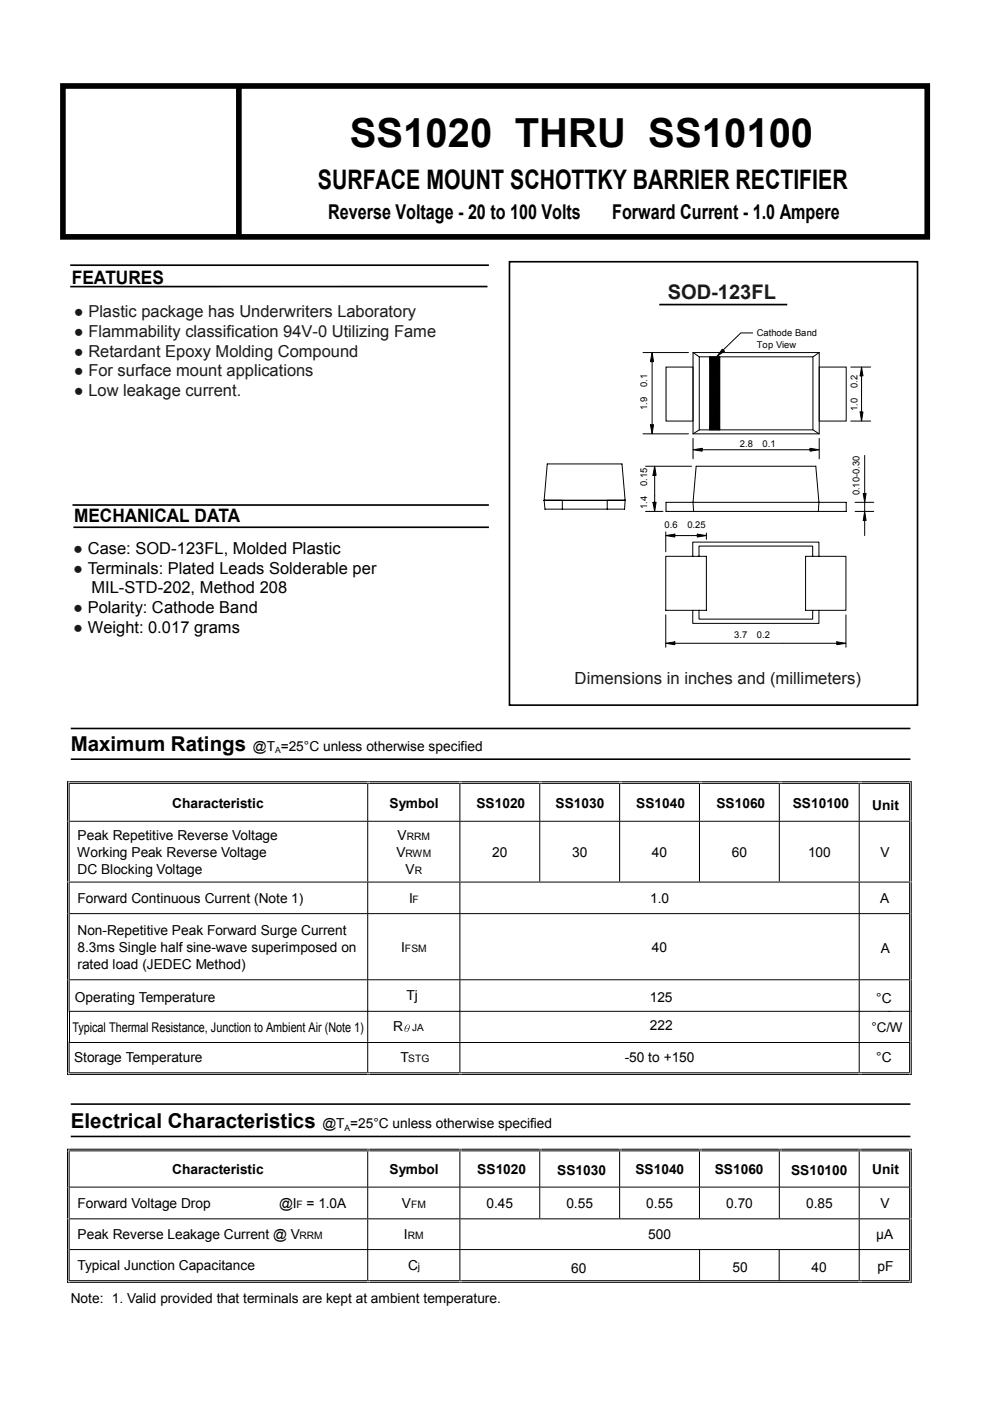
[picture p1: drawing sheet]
<svg xmlns="http://www.w3.org/2000/svg" width="210mm" height="297mm" viewBox="0 0 210 297" stroke-linecap="round" stroke-linejoin="round" font-family="sans-serif">
<defs><g id="words">
<text font-size="8.5" x="74.2" y="31.3">SS1020 THRU SS10100</text>
<text font-size="5.7" x="67.4" y="40.1">SURFACE MOUNT SCHOTTKY BARRIER RECTIFIER</text>
<g font-size="4.3">
<text x="69.6" y="46.5">Reverse Voltage - 20 to 100 Volts</text>
<text x="129.8" y="46.5">Forward Current - 1.0 Ampere</text>
<text x="15" y="159.1">Maximum Ratings</text>
<text x="15" y="239.2">Electrical Characteristics</text>
</g>
<text font-size="4.3" fill="#1f1a17" x="141.6" y="63.4">SOD-123FL</text>
<g font-size="3.9">
<text x="15.2" y="60.2">FEATURES</text>
<text x="15.7" y="110.7">MECHANICAL DATA</text>
</g>
<g font-size="3.5" fill="#1f1a17">
<text x="15.7" y="67.2">● Plastic package has Underwriters Laboratory</text>
<text x="15.7" y="71.4">● Flammability classification 94V-0 Utilizing Fame</text>
<text x="15.7" y="75.6">● Retardant Epoxy Molding Compound</text>
<text x="15.7" y="79.8">● For surface mount applications</text>
<text x="15.7" y="84">● Low leakage current.</text>
<text x="15.5" y="117.4">● Case: SOD-123FL, Molded Plastic</text>
<text x="15.5" y="121.6">● Terminals: Plated Leads Solderable per</text>
<text x="15.5" y="130">● Polarity: Cathode Band</text>
<text x="15.5" y="134.2">● Weight: 0.017 grams</text>
<text x="121.8" y="145.1">Dimensions in inches and (millimeters)</text>
</g>
<text font-size="3.5" x="19.4" y="125.8">MIL-STD-202, Method 208</text>
<g font-size="2.9">
<text x="53.6" y="159.1">@T =25°C unless otherwise specified</text>
<text x="36.5" y="171.2">Characteristic</text>
<text x="82.6" y="171.2">Symbol</text>
<text x="101" y="171.3">SS1020</text>
<text x="117.8" y="171.3">SS1030</text>
<text x="134.9" y="171.3">SS1040</text>
<text x="151.9" y="171.2">SS1060</text>
<text x="168.1" y="171.3">SS10100</text>
<text x="185" y="171.7">Unit</text>
<text x="16.4" y="178.1">Peak Repetitive Reverse Voltage</text>
<text x="84.3" y="178.1">V</text>
<text x="16.4" y="181.7">Working Peak Reverse Voltage</text>
<text x="16.4" y="185.3">DC Blocking Voltage</text>
<text x="84" y="181.7">V</text>
<text x="86" y="185.3">V</text>
<text x="104.4" y="181.7">20</text>
<text x="121.3" y="181.7">30</text>
<text x="138.2" y="181.7">40</text>
<text x="155.2" y="181.7">60</text>
<text x="171.3" y="181.7">100</text>
<text x="186.7" y="181.7">V</text>
<text x="16.4" y="191.4">Forward Continuous Current (Note 1)</text>
<text x="86.7" y="191.4">I</text>
<text x="137.8" y="191.4">1.0</text>
<text x="186.6" y="191.4">A</text>
<text x="16.4" y="201.8">8.3ms Single half sine-wave superimposed on</text>
<text x="16.4" y="198.2">Non-Repetitive Peak Forward Surge Current</text>
<text x="85" y="201.8">I</text>
<text x="138.2" y="201.8">40</text>
<text x="186.8" y="202">A</text>
<text x="16.4" y="205.4">rated load (JEDEC Method)</text>
<text x="15.9" y="212.4">Operating Temperature</text>
<text x="86.2" y="212.1">Tj</text>
<text x="137.8" y="212.5">125</text>
<text x="185.8" y="212.7">°C</text>
<text x="83.4" y="218.7">R</text>
<text x="137.8" y="218.4">222</text>
<text x="15.7" y="225.2">Storage Temperature</text>
<text x="84.9" y="225.2">T</text>
<text x="132.5" y="225.2">-50 to +150</text>
<text x="185.8" y="225.3">°C</text>
<text x="68.4" y="239.2">@T =25°C unless otherwise specified</text>
<text x="36.5" y="249">Characteristic</text>
<text x="82.6" y="249">Symbol</text>
<text x="101.2" y="249">SS1020</text>
<text x="118.1" y="249.1">SS1030</text>
<text x="134.7" y="248.9">SS1040</text>
<text x="151.5" y="248.9">SS1060</text>
<text x="167.7" y="249.1">SS10100</text>
<text x="185" y="248.8">Unit</text>
<text x="16.4" y="256.2">Forward Voltage Drop</text>
<text x="59.2" y="256.2">@I</text>
<text x="65" y="256.2">= 1.0A</text>
<text x="85.2" y="256.2">V</text>
<text x="103.1" y="256.2">0.45</text>
<text x="120.1" y="256.2">0.55</text>
<text x="137" y="256.2">0.55</text>
<text x="154" y="256.2">0.70</text>
<text x="170.9" y="256.2">0.85</text>
<text x="186.7" y="256.2">V</text>
<text x="16.4" y="262.8">Peak Reverse Leakage Current @ V</text>
<text x="85.6" y="262.8">I</text>
<text x="137.5" y="262.8">500</text>
<text x="185.8" y="262.8">µA</text>
<text x="16.4" y="269.4">Typical Junction Capacitance</text>
<text x="86.5" y="269.4">C</text>
<text x="121.1" y="269.8">60</text>
<text x="155.3" y="269.7">50</text>
<text x="172.1" y="269.7">40</text>
<text x="186" y="269.5">pF</text>
<text x="15" y="276.3">Note: 1. Valid provided that terminals are kept at ambient temperature.</text>
</g>
<g font-size="2.8">
<text x="15.4" y="218.8">Typical Thermal Resistance, Junction to Ambient Air (Note 1)</text>
<text x="184.8" y="218.8">°C/W</text>
</g>
<g font-size="2.2">
<text x="86.3" y="178">RRM</text>
<text x="86" y="181.6">RWM</text>
<text x="88" y="185.2">R</text>
<text x="87.5" y="191.4">F</text>
<text x="85.9" y="201.8">FSM</text>
<text x="86.6" y="225.2">STG</text>
<text x="62.9" y="256.1">F</text>
<text x="87.2" y="256.1">FM</text>
<text x="63.5" y="262.7">RRM</text>
<text x="86.5" y="262.7">RM</text>
<text x="88.6" y="269.3">j</text>
</g>
<text font-size="2.1" x="87.4" y="218.7">JA</text>
<g font-size="2">
<text x="160.4" y="71.3">Cathode Band</text>
<text x="160.5" y="73.7">Top View</text>
<text x="137.2" y="82" transform="rotate(-90 137.2 82)">0.1</text>
<text x="181.8" y="82.2" transform="rotate(-90 181.8 82.2)">0.2</text>
<text x="137.2" y="86.9" transform="rotate(-90 137.2 86.9)">1.9</text>
<text x="181.8" y="87.1" transform="rotate(-90 181.8 87.1)">1.0</text>
<text x="156.9" y="94.7">2.8</text>
<text x="161.7" y="94.7">0.1</text>
<text x="137.2" y="107.9" transform="rotate(-90 137.2 107.9)">1.4</text>
<text x="137.2" y="103.1" transform="rotate(-90 137.2 103.1)">0.15</text>
<text x="182.2" y="105.1" transform="rotate(-90 182.2 105.1)">0.10-0.30</text>
<text x="140.9" y="112">0.6</text>
<text x="145.7" y="112">0.25</text>
<text x="155.7" y="135.2">3.7</text>
<text x="160.5" y="135.2">0.2</text>
</g>
<g font-size="1.8">
<text x="58.3" y="159.7">A</text>
<text x="73.1" y="239.7">A</text>
</g>
</g></defs>
<path d="M13.3 18.2h183.3v32h-183.3zM50.6 18.2v32.1" fill="none" stroke="#000" stroke-width="1.2" stroke-linecap="butt"/>
<g fill="none" stroke="#000" stroke-width=".21">
<path d="M136.3 74.8h9.7M138.3 74.8l.3 1.9h-.7zM138.3 76.7v13.4M141.2 77.8h5.7v11.5h-5.7zM146.9 74.8h26.8v17.2h-26.8zM146.9 74.8l1.4 .9M148.3 75.7h24.1v15.4h-24.1zM150.5 75.7h2.1l-1.1 7.7zM150.5 75.7v15.4M152.6 75.7v15.4M153.1 74l.5 .4-1.6 1.2zM159.6 70.6h-2.5l-3.8 3.6"/>
<path d="M173.7 74.8l-1.3 .9M173.7 77.8h5.7v11.5h-5.7zM180.4 77.8h4.2M182.7 79.7v7.6M182.7 77.8l.3 1.9h-.6zM136.3 92h9.7M136.9 98.9h9.7M137.9 90.1h.7l-.3 1.9zM138.8 98.9l.3 1.9h-.7zM146.9 95.4l2-.3v.6zM146.9 92.9v4.4M148.3 91.1l-1.4 .9"/>
<path d="M148.9 95.4h22.9M151.5 83.4l1.1 7.7h-2.1zM171.8 95.1l1.9 .3-1.9 .3zM172.4 91.1l1.3 .9M173.7 92.9v4.4M180.4 89.3h4.2M182.4 87.3h.6l-.3 2zM183.3 96.6v8M115.4 106.1h3.8v1.8M115.4 106.1l.6-7.7h15.9l.6 7.7M115.4 106.1h17.1M115.4 106.1l.1 1.8h16.9l.1-1.8"/>
<path d="M132.5 106.1h-3.8v1.8M136.9 108.4h3.7M138.4 106.5h.7l-.3 1.9zM138.8 100.8v5.7M141.2 113.6l1.9-.3v.6zM141.2 112.8v4.2M141.2 118h8.6v11.4h-8.6zM141.2 106.5h38.2v1.9h-38.2zM143.1 113.6h4.7M146.9 118v-3.1h26.7v3.1M147.1 108.4l-.2-1.9 .7-7.6h25.4l.6 7.6-.1 1.9M147.8 113.3l2 .3-2 .3z"/>
<path d="M148.2 118v-2.2h24.1v2.2M149.8 113v1.3M170.8 118h8.6v11.4h-8.6zM181.3 108.4h4M181.3 106.5h4M183 104.6h.6l-.3 1.9zM183.3 108.4l.3 2h-.6zM183.3 106.5v1.9M183.3 110.4v3.2M141.2 136.4l1.9-.3v.6zM141.2 130.4v6.8M146.9 129.4v2.8h26.7v-2.8"/>
<path d="M148.2 129.4v1.9h24.1v-1.9M177.4 136.4h-34.3M177.4 136.1l2 .3-2 .3zM179.4 130.4v6.8M14.3 165.7v62.2M14.7 166v61.4M14.7 165.7h63.2M14.7 166.1h63.2M14.7 174.1h178.1M78 166.2v7.8M78 174.2v12.7M78.4 165.7h19"/>
<path d="M78.4 166.1h19M97.5 166.2v7.8M97.5 174.2v12.7M97.9 165.7h16.5M97.9 166.1h16.5M114.4 166.2v7.8M114.4 174.2v12.7M114.9 165.7h16.4M114.9 166.1h16.4M131.4 166.2v7.8M131.4 174.2v12.7M131.8 165.7h16.4"/>
<path d="M131.8 166.1h16.4M148.3 166.2v7.8M148.3 174.2v12.7M148.7 165.7h16.5M148.7 166.1h16.5M165.2 166.2v7.8M165.2 174.2v12.7M165.7 165.7h16.4M165.7 166.1h16.4M182.2 166.2v7.8M182.2 174.2v12.7M182.6 165.7h10.2"/>
<path d="M182.6 166.1h10.2M192.9 166v61.5M193.2 165.7v62.2M14.7 187h178.1M14.7 193.7h178.1M78 187.1v6.5M78 193.8v13.8M97.5 187.1v6.5M97.5 193.8v13.8M182.2 187.1v6.5M182.2 193.8v13.8M14.7 207.7h178.1"/>
<path d="M14.7 214.4h178.1M78 207.8v19.6M97.5 207.8v19.6M182.2 207.8v19.6M14.6 227.5h63.3M14.7 227.8h63.2M14.8 220.9h177.9M78.4 227.5h19M78.4 227.8h19M97.9 227.5h84.2M97.9 227.8h84.2M182.6 227.5h10.2"/>
<path d="M182.6 227.8h10.2M14.3 243.6v28.4M14.7 243.9v27.5M14.7 243.7h63.2M14.7 244h63.2M14.7 251.7h178.1M14.7 258.4h178.1M78 244.1v7.5M78 251.8v6.5M78 258.5v6.3M78.4 243.7h19M78.4 244h19"/>
<path d="M97.5 244.1v7.5M97.5 251.8v6.5M97.5 258.5v6.3M97.9 243.7h16.5M97.9 244h16.5M114.4 244.1v7.5M114.4 251.8v6.5M114.9 243.7h16.4M114.9 244h16.4M131.4 244.1v7.5M131.4 251.8v6.5M131.8 243.7h16.4"/>
<path d="M131.8 244h16.4M148.3 244.1v7.5M148.3 251.8v6.5M148.7 243.7h16.5M148.7 244h16.5M165.2 244.1v7.5M165.2 251.8v6.5M165.7 243.7h16.4M165.7 244h16.4M182.2 244.1v7.5M182.2 251.8v6.5M182.2 258.5v6.3"/>
<path d="M182.6 243.7h10.2M182.6 244h10.2M192.9 243.9v27.7M193.2 243.6v28.4M14.6 271.5h63.3M14.7 264.9h178.1M14.7 271.9h63.2M78 265v6.4M78.4 271.5h19M78.4 271.9h19M97.5 265v6.4M97.9 271.5h84.2"/>
<path d="M97.9 271.9h84.2M148.3 264.9v6.6M165.2 265v6.5M182.2 265v6.4M182.6 271.5h10.2M182.6 271.9h10.2"/>
</g>
<g fill="none" stroke="#000" stroke-width=".51">
<path d="M14.5 165.7v.1M78.1 165.7v.1M78.1 166v.2M97.7 165.7v.1M97.7 166v.2M114.6 165.7v.1M114.6 166v.2M131.5 165.7v.1M131.5 166v.2M148.5 165.7v.1M148.5 166v.2M165.4 165.7v.1"/>
<path d="M165.4 166v.2M182.3 165.7v.1M182.3 166v.2M193 165.7v.1M14.5 227.7v.2M78.1 227.4v.1M78.1 227.7v.2M97.7 227.4v.1M97.7 227.7v.2M182.3 227.4v.1M182.3 227.7v.2M193 227.7v.2"/>
<path d="M14.5 243.6v.1M78.1 243.6v.1M78.1 243.9v.2M97.7 243.6v.1M97.7 243.9v.2M114.6 243.6v.1M114.6 243.9v.2M131.5 243.6v.1M131.5 243.9v.2M148.5 243.6v.1M148.5 243.9v.2M165.4 243.6v.1"/>
<path d="M165.4 243.9v.2M182.3 243.6v.1M182.3 243.9v.2M193 243.6v.1M14.5 271.8v.2M78.1 271.4v.2M78.1 271.8v.2M97.7 271.4v.2M97.7 271.8v.2M182.3 271.4v.2M182.3 271.8v.2M193 271.8v.2"/>
</g>
<path d="M15 154.5h178M15 161h178M15 234.1h178M15 241h178" fill="none" stroke="#000" stroke-width=".34"/>
<path d="M14.9 56.2h88.8M108 55.5h86.5v94h-86.5zM103.4 60.8h-88.5M139.8 64.6h27.1M15.4 107.1h88.3M15.6 111.8h88.1" fill="none" stroke="#000" stroke-width=".35"/>
<g fill="#000">
<path d="M138.3 74.8l.3 1.9h-.7zM153.1 74l.5 .4-1.6 1.2zM182.7 77.8l.3 1.9h-.6zM137.9 90.1h.7l-.3 1.9zM146.9 95.4l2-.3v.6zM150.5 75.7h2.1l-1.1 7.7zM150.5 75.7l1 7.7-1 7.7zM151.5 83.4l1.1 7.7h-2.1zM152.6 75.7v15.4l-1.1-7.7zM171.8 95.1l1.9 .3-1.9 .3zM182.4 87.3h.6l-.3 2zM138.8 98.9l.3 1.9h-.7z"/>
<path d="M138.4 106.5h.7l-.3 1.9zM141.2 113.6l1.9-.3v.6zM147.8 113.3l2 .3-2 .3zM183 104.6h.6l-.3 1.9zM183.3 108.4l.3 2h-.6zM141.2 136.4l1.9-.3v.6zM177.4 136.1l2 .3-2 .3z"/>
</g>
<g fill="#000">
<path d="M14.2 214.3h.2v.2h-.2zM14.6 214.3h.2v.2h-.2zM188.3 214.3h.2v.2h-.2zM188.7 214.3h.1v.2h-.1zM14.2 220.8h.2v.2h-.2zM14.6 220.8h.2v.2h-.2zM192.7 220.8h.2v.2h-.2z"/>
<path d="M86.3 217.4l-.3 .6h.7a.37 .37 0 0 0 .1-.5 .37 .37 0 0 0-.4-.2zM86 218a.39 .39 0 0 0-.2 .5 .39 .39 0 0 0 .4 .2l.4-.7zM86.2 217.4a.44 .44 0 0 1 .6 0 .44 .44 0 0 1 0 .6 .68 .68 0 0 1-1 .7 1.22 1.22 0 0 1 .4-1.3z"/>
</g>
<use href="#words"/>
</svg>
